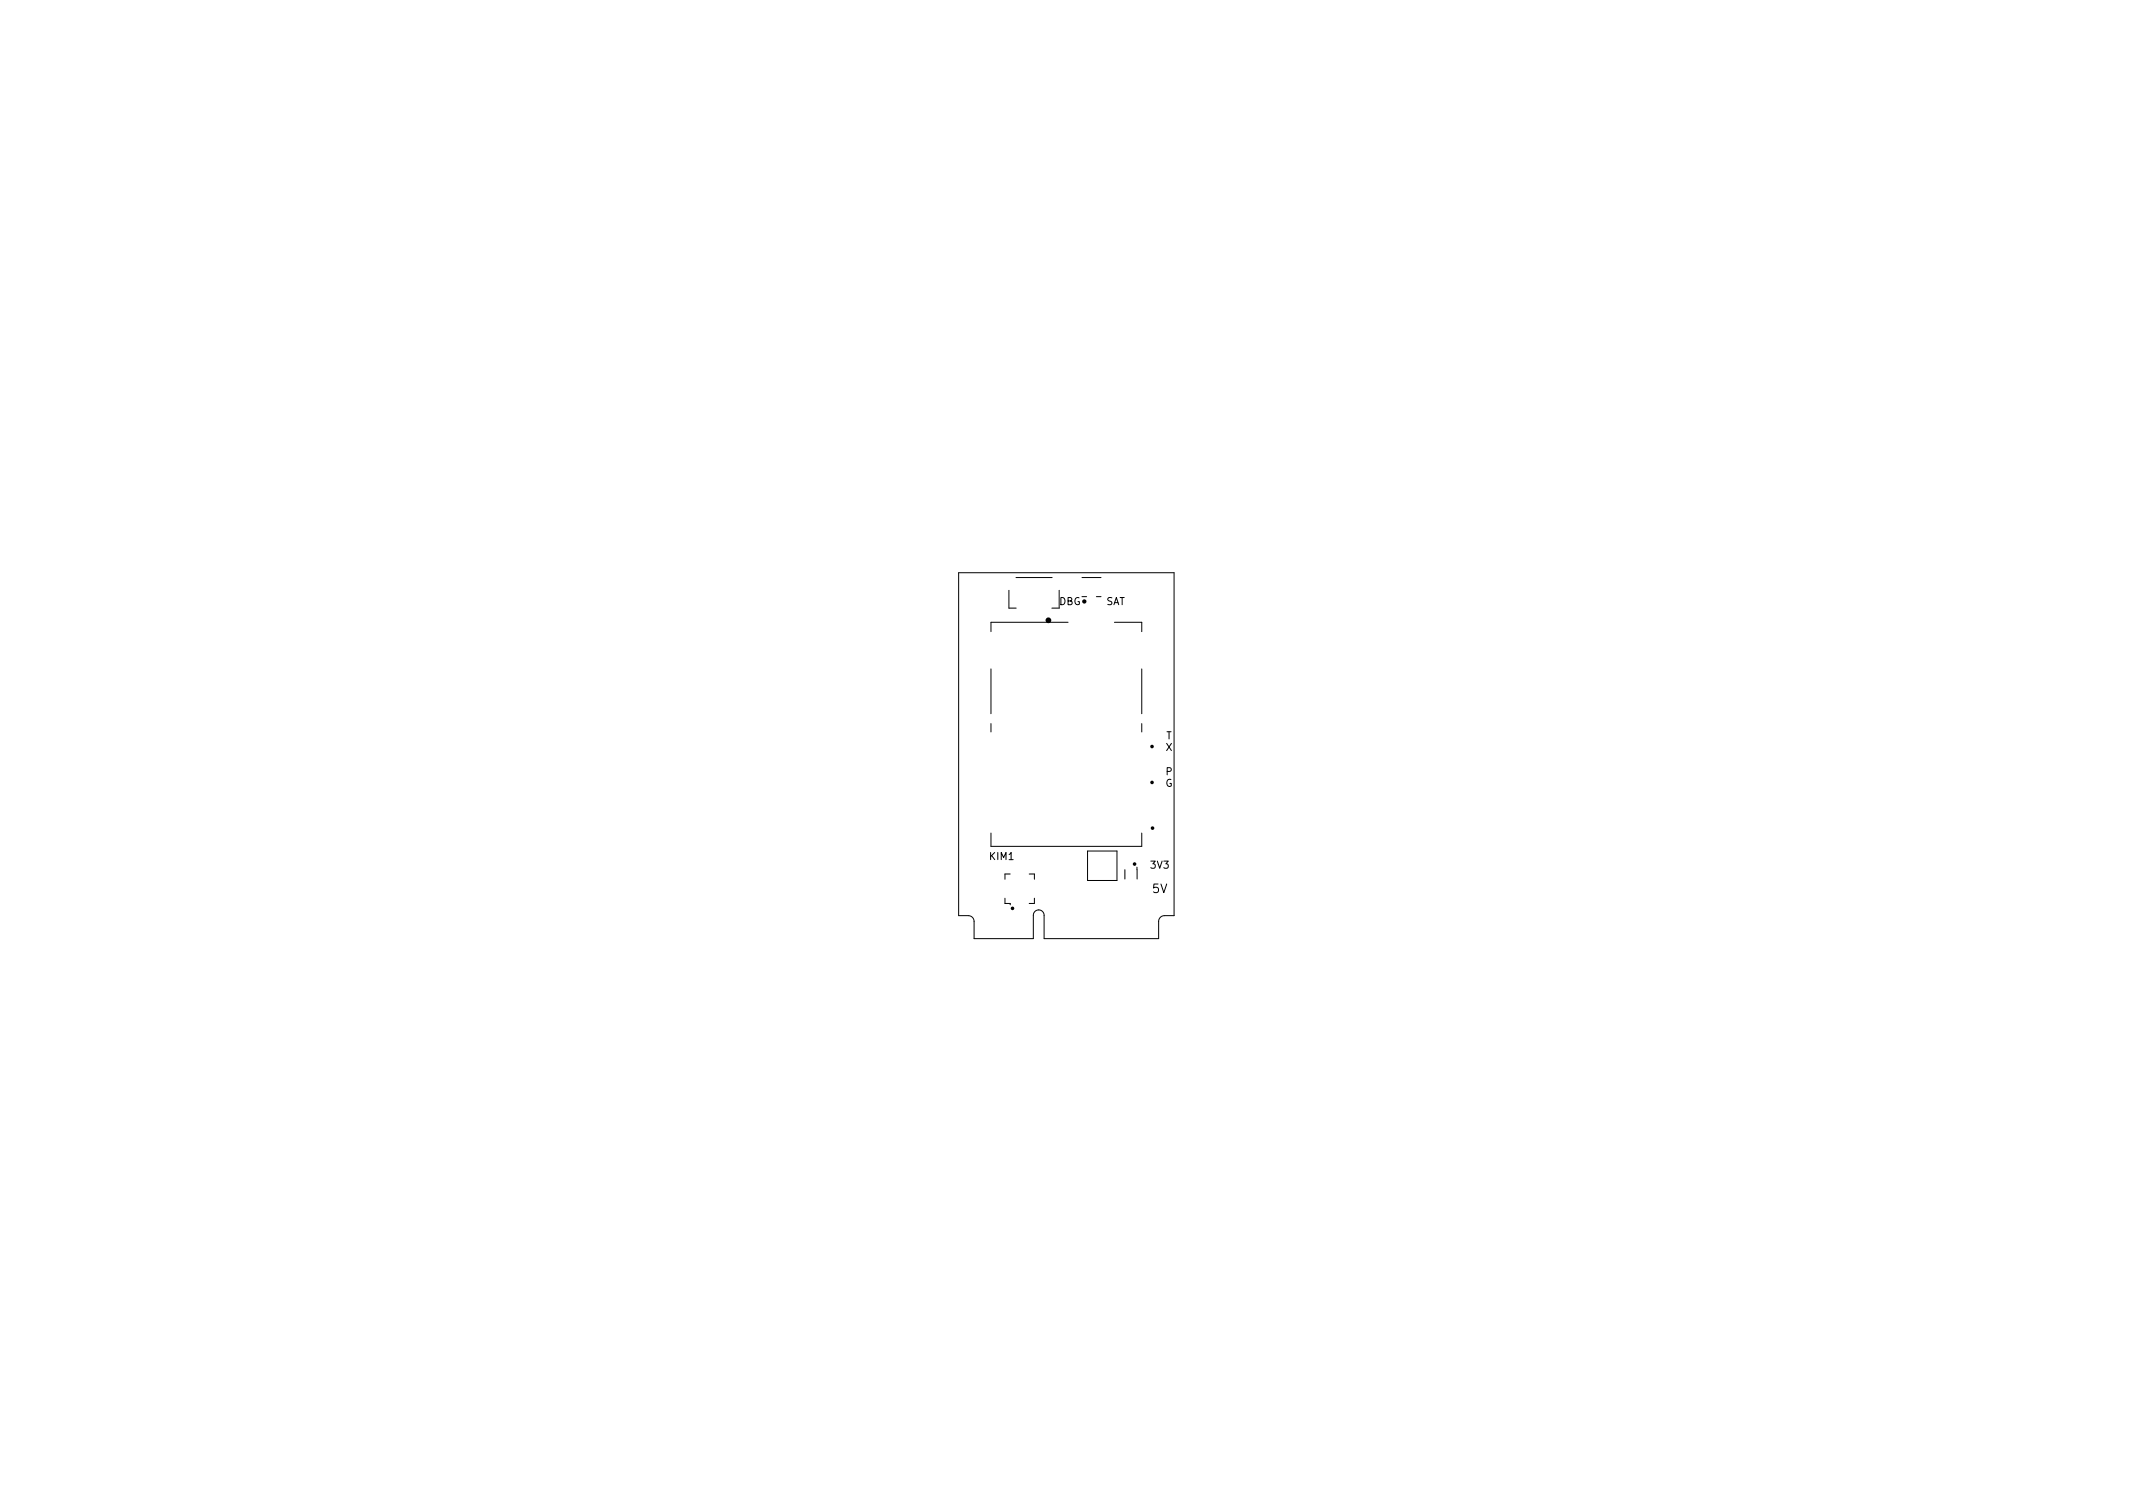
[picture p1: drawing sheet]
<svg xmlns="http://www.w3.org/2000/svg" width="297mm" height="210mm" viewBox="0 0 297 210" stroke-linecap="round" stroke-linejoin="round" font-family="sans-serif">
<defs><g id="words">
<text font-size="1.7" x="160.5" y="124.3">5V</text>
<g font-size="1.4">
<text x="147.5" y="84.2">DBG</text>
<text x="154" y="84.2">SAT</text>
<text x="162.3" y="107.9">P</text>
<text x="162.3" y="104.6">X</text>
<text x="162.4" y="102.9">T</text>
<text x="162.3" y="109.6">G</text>
<text x="137.8" y="119.7">KIM1</text>
<text x="160.3" y="120.9">3V3</text>
</g>
</g></defs>
<g fill="none" stroke="#000" stroke-width=".14">
<path d="M133.5 79.7h30v47.8h-1.3a.8 .8 0 0 0-.9 .8v2.4h-15.9v-3.3a.75 .75 0 0 0-.8-.7 .75 .75 0 0 0-.7 .7v3.3h-8.3v-2.4a.8 .8 0 0 0-.7-.8h-1.4zM138 93.1v6.3M140.5 82.2v2.5h1M141.5 80.4h5M147.5 82.2v2.5h-1M148.7 86.6h-10.7v1.4M150.7 83.1h.6M150.7 80.4h2.6M152.7 83.1h.6M155.2 86.6h3.8v1.4M159 93.1v6.3M138 100.8v1.1"/>
<path d="M138 116v1.8h21v-1.8M151.5 118.5h4.1v4.1h-4.1zM159 100.8v1.1M139.9 125.1v.7h.8v.2M140.7 121.7h-.8v.7M143.3 121.7h.8v.7M144.1 125.1v.7h-.8M156.6 121.1v1.3M158.3 120.7v1.7"/>
</g>
<g fill="none" stroke="#000" stroke-width=".25">
<circle cx="160.4" cy="103.9" r=".12"/>
<circle cx="160.4" cy="108.9" r=".12"/>
<circle cx="160.5" cy="115.3" r=".12"/>
<circle cx="141" cy="126.5" r=".12"/>
<circle cx="158" cy="120.3" r=".12"/>
</g>
<circle cx="151" cy="83.7" r=".15" fill="none" stroke="#000" stroke-width=".3"/>
<circle cx="146" cy="86.4" r=".2" fill="none" stroke="#000" stroke-width=".4"/>
<use href="#words"/>
</svg>
